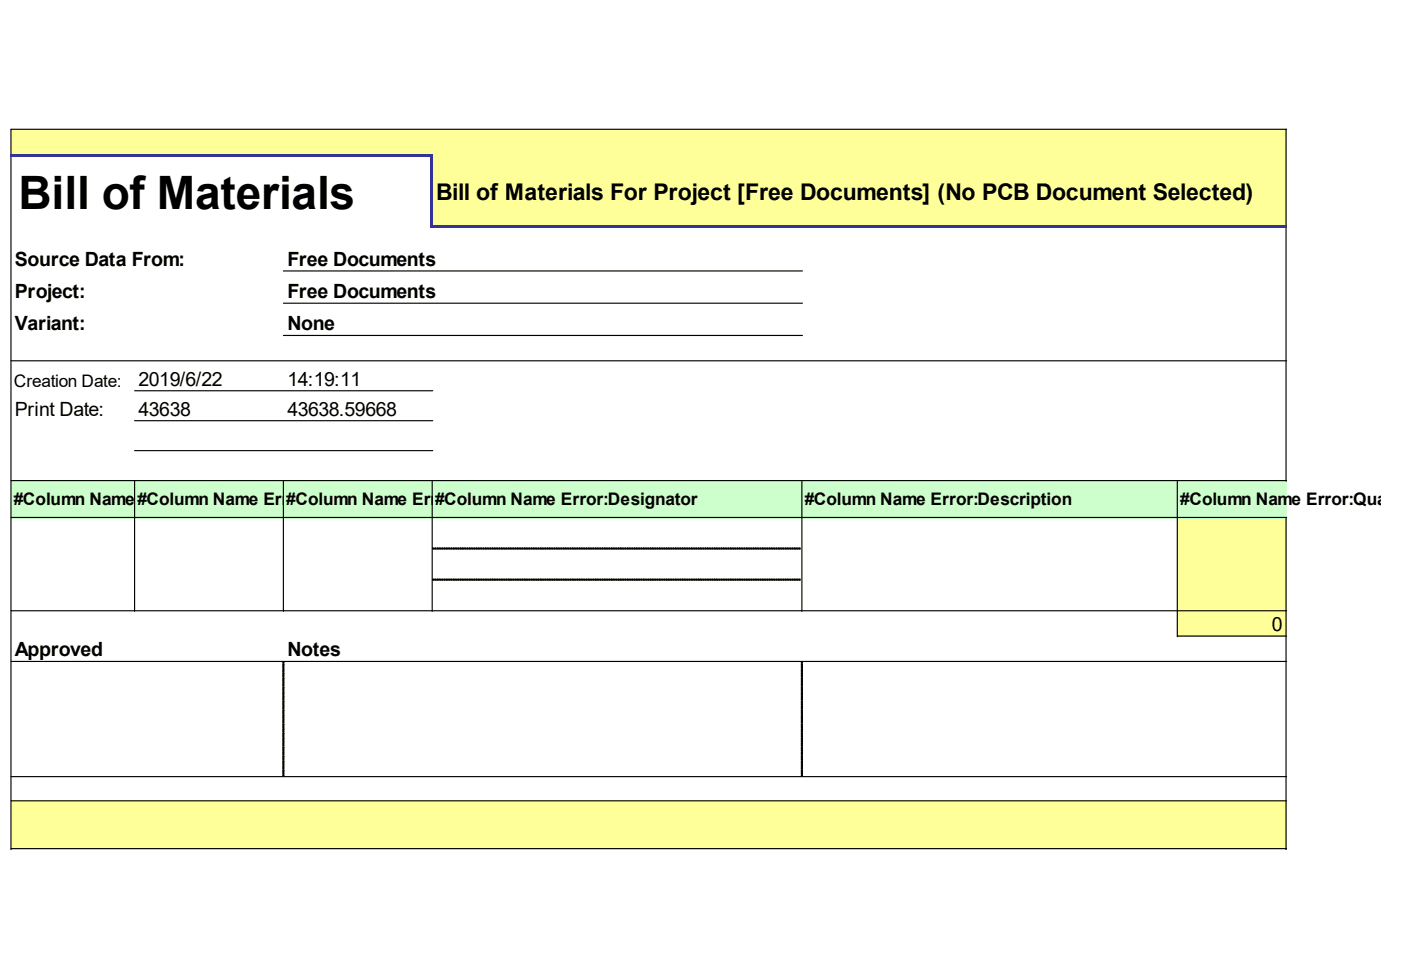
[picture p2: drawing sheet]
<svg xmlns="http://www.w3.org/2000/svg" width="289mm" height="202mm" viewBox="0 0 289 202" stroke-linecap="round" stroke-linejoin="round" font-family="sans-serif">
<defs><g id="words">
<text font-size="9.5" x="3.8" y="43.2">Bill of Materials</text>
<text font-size="4.8" x="90" y="41.3">Bill of Materials For Project [Free Documents] (No PCB Document Selected)</text>
<g font-size="4">
<text x="3.1" y="54.8">Source Data From:</text>
<text x="59.3" y="54.8">Free Documents</text>
<text x="3.1" y="61.5">Project:</text>
<text x="59.3" y="61.5">Free Documents</text>
<text x="3.1" y="68.1">Variant:</text>
<text x="59.3" y="68.1">None</text>
<text x="28.6" y="79.5">2019/6/22</text>
<text x="59.3" y="79.5">14:19:11</text>
<text x="3.1" y="85.7">Print Date:</text>
<text x="28.6" y="85.7">43638</text>
<text x="59.3" y="85.7">43638.59668</text>
<text x="262.3" y="130.1">0</text>
<text x="3.1" y="135.4">Approved</text>
<text x="59.3" y="135.4">Notes</text>
</g>
<g font-size="3.6">
<text x="2.9" y="79.8">Creation Date:</text>
<text x="2.9" y="104.2">#Column Name</text>
<text x="28.3" y="104.2">#Error:FootprintErr</text>
<text x="30.2" y="104.2">Column Name</text>
<text x="59" y="104.2">#oColu</text>
<text x="61.7" y="104.2">r:Comment</text>
<text x="71.6" y="104.2">n Name Err</text>
<text x="89.7" y="104.2">#oColumefName Error:Designator</text>
<text x="92.4" y="104.2">r:LibRn</text>
<text x="166" y="104.2">#Column Name Error:Description</text>
<text x="243.4" y="104.2">#Column Name Error:Quanti</text>
</g>
</g></defs>
<g fill="#ff9">
<path d="M2.3 26.7h25.6v5.5h-25.6z" fill-rule="evenodd"/>
<path d="M27.6 26.7h31v5.5h-31z" fill-rule="evenodd"/>
<path d="M58.3 26.7h30.9v5.5h-30.9z" fill-rule="evenodd"/>
<path d="M89 26.7h76.5v5.5h-76.5z" fill-rule="evenodd"/>
<path d="M165.3 26.7h77.6v5.5h-77.6z" fill-rule="evenodd"/>
<path d="M242.7 26.7h22.6v5.5h-22.6z" fill-rule="evenodd"/>
<path d="M89 32h76.5v15h-76.5z" fill-rule="evenodd"/>
<path d="M165.3 32h77.6v15h-77.6z" fill-rule="evenodd"/>
<path d="M242.7 32h22.6v15h-22.6z" fill-rule="evenodd"/>
<path d="M242.7 106.6h22.6v6.7h-22.6z" fill-rule="evenodd"/>
<path d="M242.7 113h22.6v6.7h-22.6z" fill-rule="evenodd"/>
<path d="M242.7 119.4h22.6v6.7h-22.6z" fill-rule="evenodd"/>
<path d="M242.7 125.9h22.6v5.4h-22.6z" fill-rule="evenodd"/>
<path d="M2.3 165.1h25.6v5.2h-25.6z" fill-rule="evenodd"/>
<path d="M27.6 165.1h31v5.2h-31z" fill-rule="evenodd"/>
<path d="M58.3 165.1h30.9v5.2h-30.9z" fill-rule="evenodd"/>
<path d="M89 165.1h76.5v5.2h-76.5z" fill-rule="evenodd"/>
<path d="M165.3 165.1h77.6v5.2h-77.6z" fill-rule="evenodd"/>
<path d="M242.7 165.1h22.6v5.2h-22.6z" fill-rule="evenodd"/>
<path d="M2.3 170.1h25.6v5.2h-25.6z" fill-rule="evenodd"/>
<path d="M27.6 170.1h31v5.2h-31z" fill-rule="evenodd"/>
<path d="M58.3 170.1h30.9v5.2h-30.9z" fill-rule="evenodd"/>
<path d="M89 170.1h76.5v5.2h-76.5z" fill-rule="evenodd"/>
<path d="M165.3 170.1h77.6v5.2h-77.6z" fill-rule="evenodd"/>
<path d="M242.7 170.1h22.6v5.2h-22.6z" fill-rule="evenodd"/>
</g>
<g fill="#cfc">
<path d="M2.3 99h25.6v7.9h-25.6z" fill-rule="evenodd"/>
<path d="M27.6 99h31v7.9h-31z" fill-rule="evenodd"/>
<path d="M58.3 99h30.9v7.9h-30.9z" fill-rule="evenodd"/>
<path d="M89 99h76.5v7.9h-76.5z" fill-rule="evenodd"/>
<path d="M165.3 99h77.6v7.9h-77.6z" fill-rule="evenodd"/>
<path d="M242.7 99h22.6v7.9h-22.6z" fill-rule="evenodd"/>
</g>
<g fill="none" stroke="#000" stroke-width=".24">
<path d="M2.3 32.4v142.9M265.2 26.7v19.8M265.3 26.7h-263v5.1M58.4 55.9h107.1M265.2 47.1v52.2M2.3 74.4h263M58.4 62.5h107.1M58.4 69.2h107.1M2.3 99.1h263M27.8 80.6h61.4M27.8 86.8h61.4M27.8 93h61.4"/>
<path d="M27.8 99.1v27M58.4 99.1v27M89.1 99.1v27M165.4 99.1v27M242.8 99.1v32.2M2.3 106.7h263M265.2 106.7v68.6M2.3 126h263M2.3 136.4h263M242.8 131.2h22.5M2.3 160.2h263M2.3 165.2h263"/>
<path d="M2.3 175h263"/>
</g>
<g fill="#000" stroke="#000" stroke-width=".21">
<path d="M89.2 113h.3v.3h-.3zM89.7 113h.3v.3h-.3zM90.2 113h.2v.3h-.2zM90.7 113h.2v.3h-.2zM91.1 113h.3v.3h-.3zM91.6 113h.2v.3h-.2zM92.1 113h.2v.3h-.2zM92.6 113h.2v.3h-.2zM93 113h.3v.3h-.3zM93.5 113h.2v.3h-.2zM94 113h.2v.3h-.2zM94.4 113h.3v.3h-.3zM94.9 113h.2v.3h-.2zM95.4 113h.2v.3h-.2zM95.9 113h.2v.3h-.2zM96.3 113h.3v.3h-.3zM96.8 113h.2v.3h-.2zM97.3 113h.2v.3h-.2zM97.7 113h.3v.3h-.3zM98.2 113h.3v.3h-.3zM98.7 113h.2v.3h-.2zM99.2 113h.2v.3h-.2zM99.6 113h.3v.3h-.3zM100.1 113h.2v.3h-.2zM100.6 113h.2v.3h-.2zM101 113h.3v.3h-.3zM101.5 113h.3v.3h-.3zM102 113h.2v.3h-.2zM102.5 113h.2v.3h-.2zM102.9 113h.3v.3h-.3zM103.4 113h.2v.3h-.2zM103.9 113h.2v.3h-.2zM104.4 113h.2v.3h-.2zM104.8 113h.3v.3h-.3zM105.3 113h.2v.3h-.2zM105.8 113h.2v.3h-.2zM106.2 113h.3v.3h-.3zM106.7 113h.2v.3h-.2zM107.2 113h.2v.3h-.2zM107.7 113h.2v.3h-.2zM108.1 113h.3v.3h-.3zM108.6 113h.2v.3h-.2zM109.1 113h.2v.3h-.2zM109.5 113h.3v.3h-.3zM110 113h.3v.3h-.3zM110.5 113h.2v.3h-.2zM111 113h.2v.3h-.2zM111.4 113h.3v.3h-.3zM111.9 113h.2v.3h-.2zM112.4 113h.2v.3h-.2zM112.9 113h.2v.3h-.2zM113.3 113h.3v.3h-.3zM113.8 113h.2v.3h-.2zM114.3 113h.2v.3h-.2zM114.7 113h.3v.3h-.3zM115.2 113h.2v.3h-.2zM115.7 113h.2v.3h-.2zM116.2 113h.2v.3h-.2zM116.6 113h.3v.3h-.3zM117.1 113h.2v.3h-.2zM117.6 113h.2v.3h-.2zM118 113h.3v.3h-.3zM118.5 113h.3v.3h-.3zM119 113h.2v.3h-.2zM119.5 113h.2v.3h-.2zM119.9 113h.3v.3h-.3zM120.4 113h.2v.3h-.2zM120.9 113h.2v.3h-.2zM121.3 113h.3v.3h-.3zM121.8 113h.3v.3h-.3zM122.3 113h.2v.3h-.2zM122.8 113h.2v.3h-.2zM123.2 113h.3v.3h-.3zM123.7 113h.2v.3h-.2zM124.2 113h.2v.3h-.2zM124.7 113h.2v.3h-.2zM125.1 113h.3v.3h-.3zM125.6 113h.2v.3h-.2zM126.1 113h.2v.3h-.2zM126.5 113h.3v.3h-.3zM127 113h.2v.3h-.2zM127.5 113h.2v.3h-.2zM128 113h.2v.3h-.2zM128.4 113h.3v.3h-.3zM128.9 113h.2v.3h-.2zM129.4 113h.2v.3h-.2zM129.8 113h.3v.3h-.3zM130.3 113h.3v.3h-.3zM130.8 113h.2v.3h-.2zM131.3 113h.2v.3h-.2zM131.7 113h.3v.3h-.3zM132.2 113h.2v.3h-.2zM132.7 113h.2v.3h-.2zM133.2 113h.2v.3h-.2zM133.6 113h.3v.3h-.3zM134.1 113h.2v.3h-.2zM134.6 113h.2v.3h-.2zM135 113h.3v.3h-.3zM135.5 113h.2v.3h-.2zM136 113h.2v.3h-.2zM136.5 113h.2v.3h-.2zM136.9 113h.3v.3h-.3zM137.4 113h.2v.3h-.2zM137.9 113h.2v.3h-.2zM138.3 113h.3v.3h-.3zM138.8 113h.3v.3h-.3zM139.3 113h.2v.3h-.2zM139.8 113h.2v.3h-.2zM140.2 113h.3v.3h-.3zM140.7 113h.2v.3h-.2zM141.2 113h.2v.3h-.2zM141.6 113h.3v.3h-.3zM142.1 113h.3v.3h-.3zM142.6 113h.2v.3h-.2zM143.1 113h.2v.3h-.2zM143.5 113h.3v.3h-.3zM144 113h.2v.3h-.2zM144.5 113h.2v.3h-.2zM145 113h.2v.3h-.2zM145.4 113h.3v.3h-.3zM145.9 113h.2v.3h-.2zM146.4 113h.2v.3h-.2zM146.8 113h.3v.3h-.3zM147.3 113h.2v.3h-.2zM147.8 113h.2v.3h-.2zM148.3 113h.2v.3h-.2zM148.7 113h.3v.3h-.3zM149.2 113h.2v.3h-.2zM149.7 113h.2v.3h-.2zM150.1 113h.3v.3h-.3zM150.6 113h.3v.3h-.3zM151.1 113h.2v.3h-.2zM151.6 113h.2v.3h-.2zM152 113h.3v.3h-.3zM152.5 113h.2v.3h-.2zM153 113h.2v.3h-.2zM153.5 113h.2v.3h-.2zM153.9 113h.3v.3h-.3zM154.4 113h.2v.3h-.2zM154.9 113h.2v.3h-.2zM155.3 113h.3v.3h-.3zM155.8 113h.2v.3h-.2zM156.3 113h.2v.3h-.2zM156.8 113h.2v.3h-.2zM157.2 113h.3v.3h-.3zM157.7 113h.2v.3h-.2zM158.2 113h.2v.3h-.2zM158.6 113h.3v.3h-.3zM159.1 113h.3v.3h-.3zM159.6 113h.2v.3h-.2zM160.1 113h.2v.3h-.2zM160.5 113h.3v.3h-.3zM161 113h.2v.3h-.2zM161.5 113h.2v.3h-.2zM161.9 113h.3v.3h-.3zM162.4 113h.3v.3h-.3zM162.9 113h.2v.3h-.2zM163.4 113h.2v.3h-.2zM163.8 113h.3v.3h-.3zM164.3 113h.2v.3h-.2zM164.8 113h.2v.3h-.2z"/>
<path d="M89.2 119.4h.3v.3h-.3zM89.7 119.4h.3v.3h-.3zM90.2 119.4h.2v.3h-.2zM90.7 119.4h.2v.3h-.2zM91.1 119.4h.3v.3h-.3zM91.6 119.4h.2v.3h-.2zM92.1 119.4h.2v.3h-.2zM92.6 119.4h.2v.3h-.2zM93 119.4h.3v.3h-.3zM93.5 119.4h.2v.3h-.2zM94 119.4h.2v.3h-.2zM94.4 119.4h.3v.3h-.3zM94.9 119.4h.2v.3h-.2zM95.4 119.4h.2v.3h-.2zM95.9 119.4h.2v.3h-.2zM96.3 119.4h.3v.3h-.3zM96.8 119.4h.2v.3h-.2zM97.3 119.4h.2v.3h-.2zM97.7 119.4h.3v.3h-.3zM98.2 119.4h.3v.3h-.3zM98.7 119.4h.2v.3h-.2zM99.2 119.4h.2v.3h-.2zM99.6 119.4h.3v.3h-.3zM100.1 119.4h.2v.3h-.2zM100.6 119.4h.2v.3h-.2zM101 119.4h.3v.3h-.3zM101.5 119.4h.3v.3h-.3zM102 119.4h.2v.3h-.2zM102.5 119.4h.2v.3h-.2zM102.9 119.4h.3v.3h-.3zM103.4 119.4h.2v.3h-.2zM103.9 119.4h.2v.3h-.2zM104.4 119.4h.2v.3h-.2zM104.8 119.4h.3v.3h-.3zM105.3 119.4h.2v.3h-.2zM105.8 119.4h.2v.3h-.2zM106.2 119.4h.3v.3h-.3zM106.7 119.4h.2v.3h-.2zM107.2 119.4h.2v.3h-.2zM107.7 119.4h.2v.3h-.2zM108.1 119.4h.3v.3h-.3zM108.6 119.4h.2v.3h-.2zM109.1 119.4h.2v.3h-.2zM109.5 119.4h.3v.3h-.3zM110 119.4h.3v.3h-.3zM110.5 119.4h.2v.3h-.2zM111 119.4h.2v.3h-.2zM111.4 119.4h.3v.3h-.3zM111.9 119.4h.2v.3h-.2zM112.4 119.4h.2v.3h-.2zM112.9 119.4h.2v.3h-.2zM113.3 119.4h.3v.3h-.3zM113.8 119.4h.2v.3h-.2zM114.3 119.4h.2v.3h-.2zM114.7 119.4h.3v.3h-.3zM115.2 119.4h.2v.3h-.2zM115.7 119.4h.2v.3h-.2zM116.2 119.4h.2v.3h-.2zM116.6 119.4h.3v.3h-.3zM117.1 119.4h.2v.3h-.2zM117.6 119.4h.2v.3h-.2zM118 119.4h.3v.3h-.3zM118.5 119.4h.3v.3h-.3zM119 119.4h.2v.3h-.2zM119.5 119.4h.2v.3h-.2zM119.9 119.4h.3v.3h-.3zM120.4 119.4h.2v.3h-.2zM120.9 119.4h.2v.3h-.2zM121.3 119.4h.3v.3h-.3zM121.8 119.4h.3v.3h-.3zM122.3 119.4h.2v.3h-.2zM122.8 119.4h.2v.3h-.2zM123.2 119.4h.3v.3h-.3zM123.7 119.4h.2v.3h-.2zM124.2 119.4h.2v.3h-.2zM124.7 119.4h.2v.3h-.2zM125.1 119.4h.3v.3h-.3zM125.6 119.4h.2v.3h-.2zM126.1 119.4h.2v.3h-.2zM126.5 119.4h.3v.3h-.3zM127 119.4h.2v.3h-.2zM127.5 119.4h.2v.3h-.2zM128 119.4h.2v.3h-.2zM128.4 119.4h.3v.3h-.3zM128.9 119.4h.2v.3h-.2zM129.4 119.4h.2v.3h-.2zM129.8 119.4h.3v.3h-.3zM130.3 119.4h.3v.3h-.3zM130.8 119.4h.2v.3h-.2zM131.3 119.4h.2v.3h-.2zM131.7 119.4h.3v.3h-.3zM132.2 119.4h.2v.3h-.2zM132.7 119.4h.2v.3h-.2zM133.2 119.4h.2v.3h-.2zM133.6 119.4h.3v.3h-.3zM134.1 119.4h.2v.3h-.2zM134.6 119.4h.2v.3h-.2zM135 119.4h.3v.3h-.3zM135.5 119.4h.2v.3h-.2zM136 119.4h.2v.3h-.2zM136.5 119.4h.2v.3h-.2zM136.9 119.4h.3v.3h-.3zM137.4 119.4h.2v.3h-.2zM137.9 119.4h.2v.3h-.2zM138.3 119.4h.3v.3h-.3zM138.8 119.4h.3v.3h-.3zM139.3 119.4h.2v.3h-.2zM139.8 119.4h.2v.3h-.2zM140.2 119.4h.3v.3h-.3zM140.7 119.4h.2v.3h-.2zM141.2 119.4h.2v.3h-.2zM141.6 119.4h.3v.3h-.3zM142.1 119.4h.3v.3h-.3zM142.6 119.4h.2v.3h-.2zM143.1 119.4h.2v.3h-.2zM143.5 119.4h.3v.3h-.3zM144 119.4h.2v.3h-.2zM144.5 119.4h.2v.3h-.2zM145 119.4h.2v.3h-.2zM145.4 119.4h.3v.3h-.3zM145.9 119.4h.2v.3h-.2zM146.4 119.4h.2v.3h-.2zM146.8 119.4h.3v.3h-.3zM147.3 119.4h.2v.3h-.2zM147.8 119.4h.2v.3h-.2zM148.3 119.4h.2v.3h-.2zM148.7 119.4h.3v.3h-.3zM149.2 119.4h.2v.3h-.2zM149.7 119.4h.2v.3h-.2zM150.1 119.4h.3v.3h-.3zM150.6 119.4h.3v.3h-.3zM151.1 119.4h.2v.3h-.2zM151.6 119.4h.2v.3h-.2zM152 119.4h.3v.3h-.3zM152.5 119.4h.2v.3h-.2zM153 119.4h.2v.3h-.2zM153.5 119.4h.2v.3h-.2zM153.9 119.4h.3v.3h-.3zM154.4 119.4h.2v.3h-.2zM154.9 119.4h.2v.3h-.2zM155.3 119.4h.3v.3h-.3zM155.8 119.4h.2v.3h-.2zM156.3 119.4h.2v.3h-.2zM156.8 119.4h.2v.3h-.2zM157.2 119.4h.3v.3h-.3zM157.7 119.4h.2v.3h-.2zM158.2 119.4h.2v.3h-.2zM158.6 119.4h.3v.3h-.3zM159.1 119.4h.3v.3h-.3zM159.6 119.4h.2v.3h-.2zM160.1 119.4h.2v.3h-.2zM160.5 119.4h.3v.3h-.3zM161 119.4h.2v.3h-.2zM161.5 119.4h.2v.3h-.2zM161.9 119.4h.3v.3h-.3zM162.4 119.4h.3v.3h-.3zM162.9 119.4h.2v.3h-.2zM163.4 119.4h.2v.3h-.2zM163.8 119.4h.3v.3h-.3zM164.3 119.4h.2v.3h-.2zM164.8 119.4h.2v.3h-.2z"/>
<path d="M58.3 136.6h.3v.2h-.3zM58.3 137h.3v.7h-.3zM58.3 138h.3v.7h-.3zM58.3 138.9h.3v.7h-.3zM58.3 139.9h.3v.7h-.3zM58.3 140.8h.3v.7h-.3zM58.3 141.8h.3v.7h-.3zM58.3 142.7h.3v.7h-.3zM58.3 143.7h.3v.7h-.3zM58.3 144.6h.3v.7h-.3zM58.3 145.6h.3v.7h-.3zM58.3 146.5h.3v.7h-.3zM58.3 147.5h.3v.7h-.3zM58.3 148.4h.3v.7h-.3zM58.3 149.4h.3v.7h-.3zM58.3 150.3h.3v.7h-.3zM58.3 151.3h.3v.7h-.3zM58.3 152.2h.3v.7h-.3zM58.3 153.2h.3v.7h-.3zM58.3 154.1h.3v.7h-.3zM58.3 155.1h.3v.7h-.3zM58.3 156h.3v.7h-.3zM58.3 157h.3v.7h-.3zM58.3 157.9h.3v.7h-.3zM58.3 158.9h.3v.7h-.3zM58.3 159.8h.3v.3h-.3z"/>
<path d="M165.3 136.6h.2v.2h-.2zM165.3 137h.2v.7h-.2zM165.3 138h.2v.7h-.2zM165.3 138.9h.2v.7h-.2zM165.3 139.9h.2v.7h-.2zM165.3 140.8h.2v.7h-.2zM165.3 141.8h.2v.7h-.2zM165.3 142.7h.2v.7h-.2zM165.3 143.7h.2v.7h-.2zM165.3 144.6h.2v.7h-.2zM165.3 145.6h.2v.7h-.2zM165.3 146.5h.2v.7h-.2zM165.3 147.5h.2v.7h-.2zM165.3 148.4h.2v.7h-.2zM165.3 149.4h.2v.7h-.2zM165.3 150.3h.2v.7h-.2zM165.3 151.3h.2v.7h-.2zM165.3 152.2h.2v.7h-.2zM165.3 153.2h.2v.7h-.2zM165.3 154.1h.2v.7h-.2zM165.3 155.1h.2v.7h-.2zM165.3 156h.2v.7h-.2zM165.3 157h.2v.7h-.2zM165.3 157.9h.2v.7h-.2zM165.3 158.9h.2v.7h-.2zM165.3 159.8h.2v.3h-.2z"/>
</g>
<g fill="#339">
<path d="M2.1 31.8h87.1v.4h-87.1z" fill-rule="evenodd"/>
<path d="M89.2 46.5h176.1v.5h-176.1z" fill-rule="evenodd"/>
<path d="M88.8 32h.4v15h-.4z" fill-rule="evenodd"/>
</g>
<use href="#words"/>
</svg>
